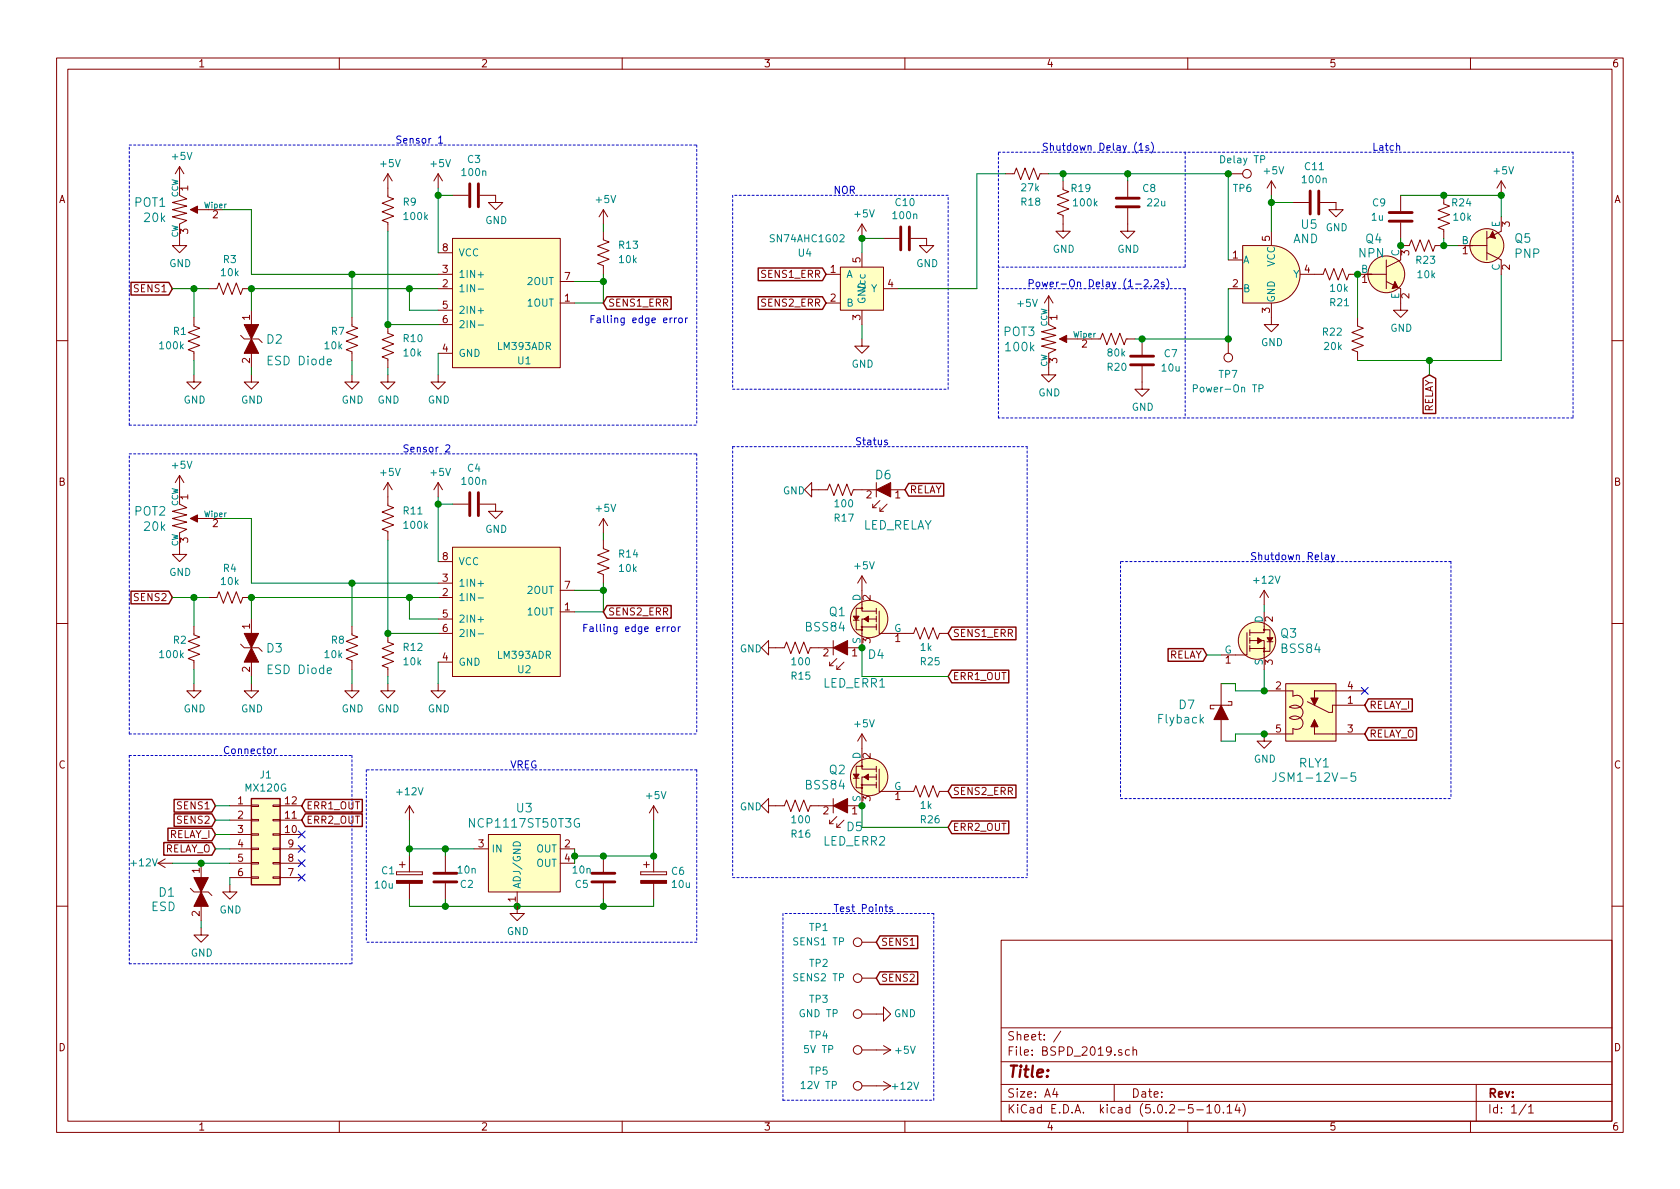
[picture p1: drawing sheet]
<svg xmlns="http://www.w3.org/2000/svg" width="297mm" height="210mm" viewBox="0 0 297 210" stroke-linecap="round" stroke-linejoin="round" font-family="sans-serif">
<defs><g id="words">
<text font-size="2.8" fill="#840000" x="178" y="190.5">Title:</text>
<g font-size="2.1" fill="#008484">
<text x="23.8" y="36.6">POT1</text>
<text x="25.6" y="39.3">20k</text>
<text x="230.1" y="40.5">U5</text>
<text x="228.6" y="43">AND</text>
<text x="240.2" y="45.5">NPN</text>
<text x="241.5" y="43">Q4</text>
<text x="267.9" y="42.9">Q5</text>
<text x="267.9" y="45.6">PNP</text>
<text x="177.5" y="59.4">POT3</text>
<text x="47.2" y="60.8">D2</text>
<text x="47.6" y="64.6">ESD Diode</text>
<text x="178" y="62.1">100k</text>
<text x="154.8" y="84.8">D6</text>
<text x="23.8" y="91.2">POT2</text>
<text x="25.6" y="93.9">20k</text>
<text x="152.5" y="93.6">LED_RELAY</text>
<text x="142.5" y="111.7">BSS84</text>
<text x="146.7" y="109">Q1</text>
<text x="226.5" y="112.8">Q3</text>
<text x="47.2" y="115.4">D3</text>
<text x="47.6" y="119.2">ESD Diode</text>
<text x="153.6" y="116.5">D4</text>
<text x="226.6" y="115.5">BSS84</text>
<text x="145.6" y="121.6">LED_ERR1</text>
<text x="208.5" y="125.4">D7</text>
<text x="204.9" y="127.9">Flyback</text>
<text x="146.7" y="136.9">Q2</text>
<text x="229.7" y="135.7">RLY1</text>
<text x="91.4" y="143.7">U3</text>
<text x="142.5" y="139.6">BSS84</text>
<text x="226.5" y="138.2">JSM1-12V-5</text>
<text x="83.5" y="146.3">NCP1117ST50T3G</text>
<text x="145.6" y="149.5">LED_ERR2</text>
<text x="149.8" y="147">D5</text>
<text x="26.7" y="161.1">ESD</text>
<text x="28.1" y="158.6">D1</text>
</g>
<g font-size="2.1" fill="#840000">
<text x="178" y="184">Sheet: /</text>
<text x="178" y="186.7">File: BSPD_2019.sch</text>
<text x="178" y="196.9">KiCad E.D.A. kicad (5.0.2-5-10.14)</text>
<text x="178" y="194.1">Size: A4</text>
<text x="200" y="194.1">Date:</text>
<text x="263" y="194.1">Rev:</text>
<text x="263" y="196.9">Id: 1/1</text>
</g>
<g font-size="1.8" fill="#840000">
<text x="35" y="11.9">1</text>
<text x="85" y="11.9">2</text>
<text x="135" y="11.9">3</text>
<text x="185" y="11.9">4</text>
<text x="235" y="11.9">5</text>
<text x="285" y="11.9">6</text>
<text x="10.4" y="35.9">A</text>
<text x="33.3" y="33.8" transform="rotate(-90 33.3 33.8)">1</text>
<text x="285.4" y="35.9">A</text>
<text x="33.3" y="41.4" transform="rotate(-90 33.3 41.4)">3</text>
<text x="37.6" y="38.6">2</text>
<text x="267" y="40.1" transform="rotate(-90 267 40.1)">3</text>
<text x="78.3" y="44.4">8</text>
<text x="152.1" y="46.5" transform="rotate(-90 152.1 46.5)">5</text>
<text x="218" y="45.7">1</text>
<text x="224.5" y="42.6" transform="rotate(-90 224.5 42.6)">5</text>
<text x="249.2" y="45.2" transform="rotate(-90 249.2 45.2)">3</text>
<text x="258.6" y="45">1</text>
<text x="267" y="47.7" transform="rotate(-90 267 47.7)">2</text>
<text x="23.9" y="51.7">SENS1</text>
<text x="78.3" y="50.8">2</text>
<text x="78.3" y="48.3">3</text>
<text x="99.8" y="53.3">1</text>
<text x="99.8" y="49.5">7</text>
<text x="134.7" y="49.1">SENS1_ERR</text>
<text x="146.8" y="48.3">1</text>
<text x="146.8" y="53.3">2</text>
<text x="157" y="50.8">4</text>
<text x="218" y="50.8">2</text>
<text x="230.7" y="48.3">4</text>
<text x="240.8" y="50">1</text>
<text x="249.2" y="52.8" transform="rotate(-90 249.2 52.8)">2</text>
<text x="44.2" y="56.6" transform="rotate(-90 44.2 56.6)">1</text>
<text x="78.3" y="54.6">5</text>
<text x="78.3" y="57.1">6</text>
<text x="107.5" y="54.2">SENS1_ERR</text>
<text x="134.7" y="54.2">SENS2_ERR</text>
<text x="152.1" y="56.6" transform="rotate(-90 152.1 56.6)">3</text>
<text x="186.9" y="56.6" transform="rotate(-90 186.9 56.6)">1</text>
<text x="224.5" y="55.3" transform="rotate(-90 224.5 55.3)">3</text>
<text x="44.2" y="64.2" transform="rotate(-90 44.2 64.2)">2</text>
<text x="78.3" y="62.2">4</text>
<text x="186.9" y="64.2" transform="rotate(-90 186.9 64.2)">3</text>
<text x="191.3" y="61.5">2</text>
<text x="253.4" y="73.1" transform="rotate(-90 253.4 73.1)">RELAY</text>
<text x="10.4" y="85.9">B</text>
<text x="33.3" y="88.4" transform="rotate(-90 33.3 88.4)">1</text>
<text x="153.2" y="88.1">2</text>
<text x="158.3" y="88.1">1</text>
<text x="160.8" y="87.2">RELAY</text>
<text x="285.4" y="85.9">B</text>
<text x="33.3" y="96" transform="rotate(-90 33.3 96)">3</text>
<text x="37.6" y="93.2">2</text>
<text x="78.3" y="99.1">8</text>
<text x="23.9" y="106.3">SENS2</text>
<text x="78.3" y="105.4">2</text>
<text x="78.3" y="102.9">3</text>
<text x="99.8" y="107.9">1</text>
<text x="99.8" y="104.1">7</text>
<text x="153.9" y="106.1" transform="rotate(-90 153.9 106.1)">2</text>
<text x="44.2" y="111.2" transform="rotate(-90 44.2 111.2)">1</text>
<text x="78.3" y="109.2">5</text>
<text x="78.3" y="111.8">6</text>
<text x="107.5" y="108.8">SENS2_ERR</text>
<text x="153.9" y="113.8" transform="rotate(-90 153.9 113.8)">3</text>
<text x="158.3" y="113.5">1</text>
<text x="168.4" y="112.6">SENS1_ERR</text>
<text x="225" y="110" transform="rotate(-90 225 110)">2</text>
<text x="44.2" y="118.8" transform="rotate(-90 44.2 118.8)">2</text>
<text x="78.3" y="116.8">4</text>
<text x="145.6" y="116.1">2</text>
<text x="150.6" y="116.1">1</text>
<text x="206.6" y="116.5">RELAY</text>
<text x="216.7" y="117.3">1</text>
<text x="225" y="117.6" transform="rotate(-90 225 117.6)">3</text>
<text x="168.4" y="120.3">ERR1_OUT</text>
<text x="225.6" y="121.9">2</text>
<text x="238.3" y="124.5">1</text>
<text x="238.3" y="121.9">4</text>
<text x="242.1" y="125.3">RELAY_I</text>
<text x="225.6" y="129.5">5</text>
<text x="238.3" y="129.5">3</text>
<text x="242.1" y="130.4">RELAY_O</text>
<text x="10.4" y="135.9">C</text>
<text x="153.9" y="134.1" transform="rotate(-90 153.9 134.1)">2</text>
<text x="285.4" y="135.9">C</text>
<text x="31.5" y="143.1">SENS1</text>
<text x="42.1" y="142.2">1</text>
<text x="50.5" y="142.2">12</text>
<text x="54.1" y="143.1">ERR1_OUT</text>
<text x="153.9" y="141.7" transform="rotate(-90 153.9 141.7)">3</text>
<text x="158.3" y="141.5">1</text>
<text x="168.4" y="140.6">SENS2_ERR</text>
<text x="29.8" y="148.2">RELAY_I</text>
<text x="31.5" y="145.7">SENS2</text>
<text x="42.1" y="144.8">2</text>
<text x="42.1" y="147.3">3</text>
<text x="42.1" y="149.9">4</text>
<text x="50.5" y="147.3">10</text>
<text x="50.5" y="144.8">11</text>
<text x="51" y="149.9">9</text>
<text x="54.1" y="145.7">ERR2_OUT</text>
<text x="84.6" y="149.9">3</text>
<text x="99.8" y="149.9">2</text>
<text x="145.6" y="144">2</text>
<text x="150.6" y="144">1</text>
<text x="168.4" y="146.9">ERR2_OUT</text>
<text x="29" y="150.7">RELAY_O</text>
<text x="35.3" y="154.4" transform="rotate(-90 35.3 154.4)">1</text>
<text x="42.1" y="152.4">5</text>
<text x="42.1" y="154.9">6</text>
<text x="51" y="154.9">7</text>
<text x="51" y="152.4">8</text>
<text x="99.8" y="152.4">4</text>
<text x="91.2" y="159.5" transform="rotate(-90 91.2 159.5)">1</text>
<text x="35.3" y="162" transform="rotate(-90 35.3 162)">2</text>
<text x="155.7" y="167.3">SENS1</text>
<text x="155.7" y="173.6">SENS2</text>
<text x="10.4" y="185.9">D</text>
<text x="285.4" y="185.9">D</text>
<text x="35" y="199.9">1</text>
<text x="85" y="199.9">2</text>
<text x="135" y="199.9">3</text>
<text x="185" y="199.9">4</text>
<text x="235" y="199.9">5</text>
<text x="285" y="199.9">6</text>
</g>
<g font-size="1.8" fill="#008484">
<text x="30.5" y="28.3">+5V</text>
<text x="67.4" y="29.6">+5V</text>
<text x="76.3" y="29.6">+5V</text>
<text x="82.7" y="28.8">C3</text>
<text x="216" y="28.9">Delay TP</text>
<text x="81.8" y="31.1">100n</text>
<text x="105.5" y="35.9">+5V</text>
<text x="180.7" y="33.8">27k</text>
<text x="189.5" y="34">R19</text>
<text x="202.1" y="34">C8</text>
<text x="218.1" y="34">TP6</text>
<text x="223.6" y="30.8">+5V</text>
<text x="230.4" y="32.4">100n</text>
<text x="230.8" y="30.1">C11</text>
<text x="264.2" y="30.8">+5V</text>
<text x="71.3" y="36.4">R9</text>
<text x="71.6" y="38.9">100k</text>
<text x="85.8" y="39.6">GND</text>
<text x="151.2" y="38.4">+5V</text>
<text x="158" y="38.8">100n</text>
<text x="158.4" y="36.4">C10</text>
<text x="180.6" y="36.4">R18</text>
<text x="189.9" y="36.5">100k</text>
<text x="202.9" y="36.5">22u</text>
<text x="234.4" y="40.9">GND</text>
<text x="242.5" y="39">1u</text>
<text x="242.7" y="36.5">C9</text>
<text x="256.8" y="36.5">R24</text>
<text x="257.1" y="39">10k</text>
<text x="265.2" y="40.2" transform="rotate(-90 265.2 40.2)">E</text>
<text x="29.9" y="47.2">GND</text>
<text x="39.5" y="46.5">R3</text>
<text x="81" y="45.3">VCC</text>
<text x="109.5" y="44">R13</text>
<text x="109.6" y="46.5">10k</text>
<text x="136.4" y="42.8">SN74AHC1G02</text>
<text x="141.2" y="45.4">U4</text>
<text x="162" y="47.2">GND</text>
<text x="186.1" y="44.7">GND</text>
<text x="197.6" y="44.7">GND</text>
<text x="219.7" y="46.6">A</text>
<text x="225.4" y="47.2" transform="rotate(-90 225.4 47.2)">VCC</text>
<text x="247.4" y="45.3" transform="rotate(-90 247.4 45.3)">C</text>
<text x="250.4" y="46.7">R23</text>
<text x="258.4" y="43.2">B</text>
<text x="265.2" y="47.9" transform="rotate(-90 265.2 47.9)">C</text>
<text x="39.2" y="48.8">10k</text>
<text x="81" y="51.7">1IN-</text>
<text x="81" y="49.1">1IN+</text>
<text x="93.3" y="50.4">2OUT</text>
<text x="149.6" y="49.1">A</text>
<text x="153" y="53.8" transform="rotate(-90 153 53.8)">GND</text>
<text x="153" y="51.4" transform="rotate(-90 153 51.4)">Vcc</text>
<text x="154" y="51.7">Y</text>
<text x="219.7" y="51.7">B</text>
<text x="225.4" y="53.6" transform="rotate(-90 225.4 53.6)">GND</text>
<text x="228.7" y="49.1">Y</text>
<text x="235.3" y="51.6">10k</text>
<text x="240.7" y="48.3">B</text>
<text x="247.4" y="52.9" transform="rotate(-90 247.4 52.9)">E</text>
<text x="250.7" y="49.2">10k</text>
<text x="30.7" y="59.2">R1</text>
<text x="58.6" y="59.2">R7</text>
<text x="81" y="55.5">2IN+</text>
<text x="81" y="58">2IN-</text>
<text x="93.3" y="54.2">1OUT</text>
<text x="149.6" y="54.2">B</text>
<text x="180" y="54.3">+5V</text>
<text x="233.9" y="59.4">R22</text>
<text x="235.2" y="54.1">R21</text>
<text x="245.8" y="58.7">GND</text>
<text x="28.4" y="61.8">100k</text>
<text x="57.5" y="61.8">10k</text>
<text x="71.4" y="60.5">R10</text>
<text x="71.5" y="63">10k</text>
<text x="81" y="63.1">GND</text>
<text x="88" y="61.9">LM393ADR</text>
<text x="91.6" y="64.4">U1</text>
<text x="150.6" y="65">GND</text>
<text x="195.9" y="65.6">R20</text>
<text x="195.9" y="63">80k</text>
<text x="205.5" y="65.7">10u</text>
<text x="205.9" y="63.2">C7</text>
<text x="223" y="61.2">GND</text>
<text x="234.2" y="61.9">20k</text>
<text x="32.5" y="71.4">GND</text>
<text x="42.6" y="71.4">GND</text>
<text x="60.4" y="71.4">GND</text>
<text x="66.8" y="71.4">GND</text>
<text x="75.6" y="71.4">GND</text>
<text x="183.6" y="70.1">GND</text>
<text x="211.6" y="69.4">Power-On TP</text>
<text x="215.5" y="66.8">TP7</text>
<text x="200.1" y="72.6">GND</text>
<text x="30.5" y="82.9">+5V</text>
<text x="82.7" y="83.4">C4</text>
<text x="67.4" y="84.2">+5V</text>
<text x="76.3" y="84.2">+5V</text>
<text x="81.8" y="85.7">100n</text>
<text x="138.4" y="87.4">GND</text>
<text x="147.7" y="89.7">100</text>
<text x="71.4" y="91">R11</text>
<text x="71.6" y="93.5">100k</text>
<text x="85.8" y="94.2">GND</text>
<text x="105.5" y="90.5">+5V</text>
<text x="147.6" y="92.2">R17</text>
<text x="29.9" y="101.8">GND</text>
<text x="39.5" y="101.1">R4</text>
<text x="81" y="99.9">VCC</text>
<text x="109.5" y="98.6">R14</text>
<text x="109.6" y="101.1">10k</text>
<text x="151.2" y="100.7">+5V</text>
<text x="39.2" y="103.4">10k</text>
<text x="81" y="106.3">1IN-</text>
<text x="81" y="103.8">1IN+</text>
<text x="93.3" y="105">2OUT</text>
<text x="152.1" y="106.3" transform="rotate(-90 152.1 106.3)">D</text>
<text x="221.8" y="103.2">+12V</text>
<text x="30.7" y="113.8">R2</text>
<text x="58.6" y="113.8">R8</text>
<text x="81" y="110.1">2IN+</text>
<text x="81" y="112.6">2IN-</text>
<text x="93.3" y="108.8">1OUT</text>
<text x="152.1" y="113.9" transform="rotate(-90 152.1 113.9)">S</text>
<text x="158.1" y="111.8">G</text>
<text x="223.3" y="110.1" transform="rotate(-90 223.3 110.1)">D</text>
<text x="28.4" y="116.4">100k</text>
<text x="57.5" y="116.4">10k</text>
<text x="71.4" y="115.1">R12</text>
<text x="71.5" y="117.6">10k</text>
<text x="81" y="117.7">GND</text>
<text x="88" y="116.5">LM393ADR</text>
<text x="91.6" y="119">U2</text>
<text x="130.8" y="115.4">GND</text>
<text x="140.1" y="117.6">100</text>
<text x="162.8" y="115.1">1k</text>
<text x="162.8" y="117.6">R25</text>
<text x="216.5" y="115.6">G</text>
<text x="223.3" y="117.7" transform="rotate(-90 223.3 117.7)">S</text>
<text x="32.5" y="126">GND</text>
<text x="42.6" y="126">GND</text>
<text x="60.4" y="126">GND</text>
<text x="66.8" y="126">GND</text>
<text x="75.6" y="126">GND</text>
<text x="140" y="120.2">R15</text>
<text x="151.2" y="128.6">+5V</text>
<text x="46" y="137.7">J1</text>
<text x="152.1" y="134.2" transform="rotate(-90 152.1 134.2)">D</text>
<text x="221.7" y="134.9">GND</text>
<text x="43.5" y="140">MX120G</text>
<text x="70.3" y="140.6">+12V</text>
<text x="114.4" y="141.3">+5V</text>
<text x="130.8" y="143.3">GND</text>
<text x="152.1" y="141.8" transform="rotate(-90 152.1 141.8)">S</text>
<text x="158.1" y="139.7">G</text>
<text x="162.8" y="143">1k</text>
<text x="140" y="148.1">R16</text>
<text x="140.1" y="145.6">100</text>
<text x="162.8" y="145.6">R26</text>
<text x="23.3" y="153.2">+12V</text>
<text x="67.5" y="154.6">C1</text>
<text x="81" y="154.5">10n</text>
<text x="86.9" y="150.7">IN</text>
<text x="94.8" y="150.7">OUT</text>
<text x="94.8" y="153.3">OUT</text>
<text x="101.3" y="154.5">10n</text>
<text x="118.8" y="154.7">C6</text>
<text x="38.8" y="161.5">GND</text>
<text x="66.4" y="157.1">10u</text>
<text x="81.4" y="157">C2</text>
<text x="92.1" y="157.2" transform="rotate(-90 92.1 157.2)">ADJ/GND</text>
<text x="101.8" y="157">C5</text>
<text x="118.9" y="157">10u</text>
<text x="89.6" y="165.3">GND</text>
<text x="140.5" y="167.2">SENS1 TP</text>
<text x="143.2" y="164.6">TP1</text>
<text x="33.7" y="169.2">GND</text>
<text x="140.5" y="173.5">SENS2 TP</text>
<text x="143.2" y="171">TP2</text>
<text x="141.4" y="179.9">GND TP</text>
<text x="143.2" y="177.3">TP3</text>
<text x="158.1" y="179.9">GND</text>
<text x="143.2" y="183.7">TP4</text>
<text x="142.3" y="186.2">5V TP</text>
<text x="143.2" y="190">TP5</text>
<text x="158.4" y="186.4">+5V</text>
<text x="141.8" y="192.6">12V TP</text>
<text x="157.9" y="192.7">+12V</text>
</g>
<g font-size="1.8" fill="#0000c2">
<text x="69.8" y="25.4">Sensor 1</text>
<text x="184.1" y="26.7">Shutdown Delay (1s)</text>
<text x="242.6" y="26.7">Latch</text>
<text x="147.3" y="34.3">NOR</text>
<text x="181.6" y="50.8">Power-On Delay (1-2.2s)</text>
<text x="104.1" y="57.1">Falling edge error</text>
<text x="71.1" y="80">Sensor 2</text>
<text x="151.1" y="78.7">Status</text>
<text x="221" y="99.1">Shutdown Relay</text>
<text x="102.9" y="111.8">Falling edge error</text>
<text x="39.4" y="133.3">Connector</text>
<text x="90.2" y="135.9">VREG</text>
<text x="147.3" y="161.3">Test Points</text>
</g>
<g font-size="1.4" fill="#008484">
<text x="31.5" y="34.9" transform="rotate(-90 31.5 34.9)">CCW</text>
<text x="36.1" y="36.8">Wiper</text>
<text x="31.5" y="42.1" transform="rotate(-90 31.5 42.1)">CW</text>
<text x="185.2" y="57.8" transform="rotate(-90 185.2 57.8)">CCW</text>
<text x="189.8" y="59.7">Wiper</text>
<text x="185.2" y="64.9" transform="rotate(-90 185.2 64.9)">CW</text>
<text x="31.5" y="89.6" transform="rotate(-90 31.5 89.6)">CCW</text>
<text x="36.1" y="91.4">Wiper</text>
<text x="31.5" y="96.7" transform="rotate(-90 31.5 96.7)">CW</text>
</g>
</g></defs>
<g fill="none" stroke="#840000" stroke-width=".18">
<path d="M10 10.3h277v189.9h-277zM12 12.2h273v186.1h-273zM60 10.3v1.9M110 10.3v1.9M160 10.3v1.9M210 10.3v1.9M260 10.3v1.9M31.7 29.5v5l1.3 .7-2.5 .6 2.5 .6-2.5 .7 2.5 .6-2.5 .6 2.5 .7-1.3 .6v3.8h1.3l-1.3 1.3-1.2-1.3h1.2M31.7 29.5l-.7 1.2M31.7 29.5l.8 1.2M34.9 37.1h4.5M68.6 30.7v4.1l1 .4-2 .7 2 .8-2 .8 2 .7-2 .8 1 .4v1.5"/>
<path d="M68.6 30.7l-.8 1.3M68.6 30.7l.7 1.3M77.5 30.7l-.8 1.3M77.5 30.7v2.6M77.5 30.7l.7 1.3M80 34.5h2.8M84.8 34.5h2.8v1.3h1.3l-1.3 1.3-1.2-1.3h1.2M106.7 37.1v2.5M106.7 37.1l-.8 1.2M106.7 37.1l.7 1.2M152.4 39.6v2.6M152.4 39.6l-.8 1.3"/>
<path d="M152.4 39.6l.8 1.3M177.8 30.7h1.5l.4-1 .8 2 .7-2 .8 2 .8-2 .7 2 .4-1h1.5M188 32v1.5l1 .4-2.1 .8 2.1 .7-2.1 .8 2.1 .8-2.1 .7 1.1 .4v2.8h1.2l-1.2 1.3-1.3-1.3h1.3M199.4 36.8v4.1h1.3l-1.3 1.3-1.3-1.3h1.3M199.4 32v2.8M217.2 30.7h2.5M224.8 32v2.5M224.8 32l-.8 1.3M224.8 32l.8 1.3M228.6 35.8h2.8M233.4 35.8h2.8v1.3h1.3l-1.3 1.2-1.3-1.2h1.3M247.6 34.5v2.8"/>
<path d="M247.6 39.4v2.8M255.3 34.5v1.6l1 .3-2 .8 2 .8-2 .7 2 .8-2 .8 1 .3v1.6M265.4 32l-.7 1.3M265.4 32v2.5M265.4 38.3v2.6l-2.5 1.3M265.4 32l.8 1.3M34.3 56.1v1.6l1 .3-2 .8 2 .8-2 .7 2 .8-2 .7 1 .4v1.5M36.8 51h1.6l.3-1 .8 2.1 .8-2.1 .7 2.1 .8-2.1 .7 2.1 .4-1.1h1.5M42.5 59.3l.7 .6h2.5l.7 .7M44.4 54.9v2.5M62.2 56.1v1.6l1 .3-2 .8 2 .8-2 .7 2 .8-2 .7 1 .4v1.5M68.6 57.4v1.5l1 .4-2 .8 2 .7-2 .8 2 .8-2 .7 1 .4v1.5"/>
<path d="M77.5 51h2.5M77.5 48.5h2.5M77.5 54.9h2.5M77.5 57.4h2.5M77.5 44.7h2.5M80 42.2h19.1v22.8h-19.1zM99.1 53.6h2.5M99.1 49.8h2.5M106.7 40.9v1.5l1 .4-2 .8 2 .7-2 .8 2 .7-2 .8 1 .4v1.5M146 53.6h2.6M146 48.5h2.6M148.6 47.2h7.6v7.7h-7.6z"/>
<path d="M152.4 59.9v1.3h1.3l-1.3 1.3-1.3-1.3h1.3M152.4 44.7v2.5M152.4 54.9v2.5M156.2 51h2.5M156.2 42.2h2.8M161 42.2h2.8v1.2h1.3l-1.3 1.3-1.2-1.3h1.2M185.4 52.3v5.1l1.3 .6-2.6 .7 2.6 .6-2.6 .6 2.6 .7-2.6 .6 2.6 .6-1.3 .7v3.8h1.3l-1.3 1.3-1.3-1.3h1.3M185.4 52.3l-.7 1.3M185.4 52.3l.8 1.3M188.6 59.9h6l.3-1 .8 2.1 .8-2.1 .7 2.1 .8-2.1 .8 2.1 .3-1.1h1.6M201.9 59.9v2.8M217.2 51h2.5"/>
<path d="M217.2 46h2.5M217.2 59.9v2.6M224.8 43.4a5.1 5.1 0 0 1 5.1 5.1 5.1 5.1 0 0 1-5.1 5.1M224.8 43.4h-5.1v10.2h5.1M224.8 53.6v3.8h1.3l-1.3 1.3-1.3-1.3h1.3M224.8 40.9v2.5M229.9 48.5h4l.4-1 .8 2 .7-2 .8 2 .8-2 .7 2 .4-1h6.6M240 56.1v1.6l1 .3-2 .8 2 .8-2 .7 2 .8-2 .7 1 .4v1.5M245.1 49.8l2.5 1.2v3.9h1.3l-1.3 1.2-1.2-1.2h1.2M245.1 46v5M255.3 43.4h-1.6l-.3 1-.8-2-.8 2-.7-2-.8 2-.7-2-.4 1h-1.6v2.6l-2.5 1.2M257.8 43.4h5.1"/>
<path d="M262.9 44.7l2.5 1.3v2.5M262.9 40.9v5.1M10 60.2h2M34.3 66.3v1.3h1.3l-1.3 1.2-1.3-1.2h1.3M44.4 66.3v1.3h1.3l-1.3 1.2-1.2-1.2h1.2M44.4 62.5v2.5M62.2 66.3v1.3h1.3l-1.3 1.2-1.2-1.2h1.2M68.6 66.3v1.3h1.2l-1.2 1.2-1.3-1.2h1.3M77.5 66.3v1.3h1.2l-1.2 1.2-1.3-1.2h1.3M77.5 62.5h2.5M201.9 64.8v4h1.3l-1.3 1.3-1.2-1.3h1.2M285 60.2h2"/>
<path d="M31.7 84.1v5l1.3 .7-2.5 .6 2.5 .7-2.5 .6 2.5 .6-2.5 .7 2.5 .6-1.3 .6v3.8h1.3l-1.3 1.3-1.2-1.3h1.2M31.7 84.1l-.7 1.2M31.7 84.1l.8 1.2M34.9 91.7h4.5M68.6 85.3v4.1l1 .4-2 .7 2 .8-2 .8 2 .7-2 .8 1 .4v1.5M68.6 85.3l-.8 1.3M68.6 85.3l.7 1.3M77.5 85.3v2.6M77.5 99.3h2.5M77.5 85.3l-.8 1.3M77.5 85.3l.7 1.3M80 96.8h19.1v22.8h-19.1z"/>
<path d="M80 89.1h2.8M84.8 89.1h2.8v1.3h1.3l-1.3 1.3-1.2-1.3h1.2M106.7 95.5v1.5l1 .4-2 .8 2 .7-2 .8 2 .8-2 .7 1 .4v1.5M106.7 91.7v2.5M106.7 91.7l-.8 1.3M106.7 91.7l.7 1.3M143.5 86.6v-1.3l-1.3 1.3 1.3 1.3v-1.3h2.8l.4-1 .7 2 .8-2 .8 2 .7-2 .8 2 .4-1h4M154.3 89.1v.7h.6M154.9 85.3v2.6M155.6 89.8v.6h.6M155.6 88.5l-1.3 1.3M156.8 89.1l-1.2 1.3"/>
<path d="M157.5 86.6h2.5M10 110.3h2M34.3 110.7v1.6l1 .3-2 .8 2 .8-2 .7 2 .8-2 .8 1 .3v1.6M36.8 105.7h1.6l.3-1.1 .8 2.1 .8-2.1 .7 2.1 .8-2.1 .7 2.1 .4-1h1.5M42.5 113.9l.7 .6h2.5l.7 .7M44.4 109.5v2.5M44.4 117.1v2.5M62.2 110.7v1.6l1 .3-2 .8 2 .8-2 .7 2 .8-2 .8 1 .3v1.6M68.6 112v1.5l1 .4-2 .8 2 .7-2 .8 2 .8-2 .7 1 .4v1.5M77.5 105.7h2.5M77.5 103.1h2.5M77.5 117.1h2.5"/>
<path d="M77.5 109.5h2.5M77.5 112h2.5M99.1 108.2h2.5M99.1 104.4h2.5M135.9 114.5v-1.2l-1.3 1.2 1.3 1.3v-1.3h2.8l.4-1 .7 2.1 .8-2.1 .8 2.1 .7-2.1 .8 2.1 .4-1.1h4M146.7 117.1v.6h.6M147.3 113.3v2.5M148 117.7v.7h.6M148 116.5l-1.3 1.2M149.2 117.1l-1.2 1.3M150.9 109.7h1M152.4 101.8v6.3h2.5"/>
<path d="M152.4 101.8l-.8 1.3M152.4 101.8l.8 1.3M152.4 110.9h2.5M152.5 107.6h-1.1v3.8h1.1M154.9 109.5h-2.5v5h-2.5M154.9 107.6v1M154.9 109v1M154.9 110.4v1M155.4 108.1v3.9h6.1l.4-1 .8 2 .7-2 .8 2 .8-2 .7 2 .4-1h1.5M220.5 111.9v3.9h-4.6M221 113.3h2.5v5.1M221 114.7h2.5"/>
<path d="M221 111.4v1M221 112.8v1M221 114.2v1M223.4 111.4h1.1v3.8h-1.1M223.5 108.2v3.7h-2.5M223.5 104.4l-.7 1.3M223.5 104.4v2.5M223.5 104.4l.8 1.3M224 113.5h1M285 110.3h2M34.3 120.9v1.3h1.3l-1.3 1.2-1.3-1.2h1.3M44.4 120.9v1.3h1.3l-1.3 1.2-1.2-1.2h1.2"/>
<path d="M62.2 120.9v1.3h1.3l-1.3 1.2-1.2-1.2h1.2M68.6 120.9v1.3h1.2l-1.2 1.2-1.3-1.2h1.3M77.5 120.9v1.3h1.2l-1.2 1.2-1.3-1.2h1.3M150.9 137.6h1M152.4 129.8v6.2h2.5M152.4 129.8l-.8 1.3M152.4 129.8l.8 1.3M152.4 138.8h2.5M152.5 135.5h-1.1v3.8h1.1M154.9 137.4h-2.5v5.1h-2.5M154.9 135.5v1M154.9 136.9v1"/>
<path d="M154.9 138.3v1M155.4 136v3.9h6.1l.4-1 .8 2.1 .7-2.1 .8 2.1 .8-2.1 .7 2.1 .4-1.1h1.5M215.9 120.9v3.8M215.9 127.2v3.9M217.2 124.1h.6v.6h-3.8v.6h.6M223.5 122.2h5.1v.9a1.14 1.14 0 0 1 1.6 .3 1.14 1.14 0 0 1-.3 1.6M227.3 120.9h8.9v10.2h-8.9zM228 125l.3 .1a1.94 1.94 0 0 0 1.6-.1M229.8 126.9l-.8 .3-.7-.1-.3-.2M229.9 126.9l-.4-.2-.7-.1-.8 .3M229.9 125l-.4-.2-.7-.1-.8 .3M229.9 126.9a1.14 1.14 0 0 1 .3 1.6 1.14 1.14 0 0 1-1.6 .3v1h-5.1v1.3h1.3l-1.3 1.2-1.3-1.2h1.3"/>
<path d="M229.9 125a1.14 1.14 0 0 1 0 1.9M231.1 124.1l3.8 1.9h.7v-1.3h5.7M232.4 129.8h8.9M232.4 122.2h8.9M27.9 152.6h2.6M27.9 152.6l1.3 .8M29.2 151.9l-1.3 .7M33.7 157.1l.6 .6h2.5l.7 .7M35.6 152.6v2.6M40.6 156.5v1.2h1.3l-1.3 1.3-1.2-1.3h1.2M40.6 142.5h3.8M40.6 147.6h3.8"/>
<path d="M40.6 145h3.8M40.6 150.1h3.8M40.6 152.6h3.8M40.6 155.2h3.8M44.4 155.1h1.3v.2h-1.3zM44.4 152.5h1.3v.3h-1.3zM44.4 150h1.3v.2h-1.3zM44.4 147.4h1.3v.3h-1.3zM44.4 144.9h1.3v.3h-1.3zM44.4 142.4h1.3v.2h-1.3zM48.3 155.1h1.2v.2h-1.2zM48.3 152.5h1.2v.3h-1.2z"/>
<path d="M48.3 150h1.2v.2h-1.2zM48.3 147.4h1.2v.3h-1.2zM48.3 144.9h1.2v.3h-1.2zM48.3 142.4h1.2v.2h-1.2zM49.5 142.5h3.8M49.5 147.6h3.8M49.5 145h3.8M49.5 150.1h3.8M49.5 152.6h3.8M49.5 155.2h3.8M70.1 154.2v.5zM70.1 154.7h4.6z"/>
<path d="M70.1 154.2h4.6zM70.6 152.9h1M71.1 152.4v1M72.4 142.5v2.5M72.4 151.4v2.8M72.4 156.2v2.8M72.4 142.5l-.8 1.3M72.4 142.5l.8 1.3M74.7 154.2v.5zM78.7 151.4v2.8M78.7 156.2v2.8M83.8 150.1h2.6"/>
<path d="M86.4 147.6h12.7v10.1h-12.7zM91.4 157.7v3.8h1.3l-1.3 1.3-1.2-1.3h1.2M99.1 150.1h2.5M99.1 152.6h2.5M106.7 151.4v2.8M106.7 156.2v2.8M113.3 154.2v.5zM113.3 154.7h4.6zM113.3 154.2h4.6zM113.8 152.9h1M114.3 152.4v1M115.6 142.5v2.5"/>
<path d="M115.6 151.4v2.8M115.6 156.2v2.8M115.6 142.5l-.8 1.3M115.6 142.5l.7 1.3M117.9 154.2v.5zM135.9 142.5v-1.3l-1.3 1.3 1.3 1.3v-1.3h2.8l.4-1 .7 2 .8-2 .8 2 .7-2 .8 2 .4-1h4M146.7 145v.7h.6M147.3 141.2v2.6M148 145.7v.6h.6M148 144.4l-1.3 1.3M149.2 145l-1.2 1.3M10 160.2h2"/>
<path d="M35.6 164.1v1.2h1.2l-1.2 1.3-1.3-1.3h1.3M35.6 160.3v2.5M152.4 179.3h3.8v-1.3l1.3 1.3-1.3 1.3v-1.3M152.4 166.6h2.5M152.4 173h2.5M177 166.3h108v32h-108zM285 160.2h2M60 198.3v1.9M110 198.3v1.9M152.4 185.7h5.1M152.4 192h5.1M156.2 184.9l1.3 .8"/>
<path d="M156.2 191.3l1.3 .7M157.5 185.7l-1.3 .7M157.5 192l-1.3 .8M160 198.3v1.9M177 194.8h108M177 191.8h108M177 187.8h108M177 181.8h108M186.5 192.5l-.4 1h1M186.8 193v1M187.6 182.3l-1.3 2M197 191.8v3"/>
<path d="M199.7 185.7l-.4-.1-.3 .3 .1 .6h.6M200.3 185.7l.3-.1 .3 .1 .1 .9M200.3 185.1v1.5M210 198.3v1.9M211.6 196.3h1.2M213.4 195.8l.4-.5v1.5M213.4 196.8h.8M215 195.4l.3-.1a.94 .94 0 0 1 0 1.5 .8 .8 0 0 1-.6-.6 .8 .8 0 0 1 .3-.8zM216.3 196.7v.1M217 195.8l.4-.5v1.5M217 196.8h.8M218.7 195.2l-.3 1.1h.9"/>
<path d="M219.1 195.8v1M219.7 195.1a1.71 1.71 0 0 1 0 2.3M260 198.3v1.9M261 191.8v6.5M269.8 195.2l-1.2 2M270.3 195.8l.4-.5v1.5M270.3 196.8h.8"/>
<circle cx="220.5" cy="30.7" r=".76"/>
<circle cx="245.1" cy="48.5" r="3.3"/>
<circle cx="262.9" cy="43.4" r="3"/>
<circle cx="217.2" cy="63.2" r=".76"/>
<circle cx="152.4" cy="111.4" r=".13"/>
<circle cx="152.4" cy="110.9" r=".13"/>
<circle cx="152.4" cy="107.6" r=".13"/>
<circle cx="153.7" cy="109.5" r="3.3"/>
<circle cx="222.2" cy="113.3" r="3.3"/>
<circle cx="223.5" cy="115.2" r=".13"/>
<circle cx="223.5" cy="114.7" r=".13"/>
<circle cx="223.5" cy="111.4" r=".13"/>
<circle cx="152.4" cy="139.3" r=".13"/>
<circle cx="152.4" cy="138.8" r=".13"/>
<circle cx="152.4" cy="135.5" r=".13"/>
<circle cx="153.7" cy="137.4" r="3.3"/>
<circle cx="151.6" cy="166.6" r=".76"/>
<circle cx="151.6" cy="173" r=".76"/>
<circle cx="151.6" cy="179.3" r=".76"/>
<circle cx="151.6" cy="185.7" r=".76"/>
<circle cx="151.6" cy="192" r=".76"/>
</g>
<g fill="#ffffc2" stroke="#ffffc2" stroke-width=".18">
<path d="M80 42.2h19.1v22.8h-19.1z"/>
<path d="M148.6 47.2h7.6v7.7h-7.6z"/>
<path d="M227.3 120.9h8.9v10.2h-8.9z"/>
<path d="M44.4 141.2h5.1v15.3h-5.1z"/>
<path d="M86.4 147.6h12.7v10.1h-12.7z"/>
<path d="M80 96.8h19.1v22.8h-19.1z"/>
<path d="M224.8 43.4a5.1 5.1 0 0 1 5.1 5.1 5.1 5.1 0 0 1-5.1 5.1z"/>
<path d="M219.7 43.4h5.1v10.2h-5.1z"/>
<circle cx="222.2" cy="113.3" r="3.3"/>
<circle cx="153.7" cy="109.5" r="3.3"/>
<circle cx="153.7" cy="137.4" r="3.3"/>
<circle cx="245.1" cy="48.5" r="3.3"/>
<circle cx="262.9" cy="43.4" r="3"/>
</g>
<g fill="none" stroke="#008484" stroke-width=".18">
<path d="M84.5 51.1h1M84.5 48.6h1M84.5 54.9h1M84.5 57.5h1M211 68.7h.6l.1-.5-.2-.2h-.5v1.3M222.6 68.7h.6l.1-.2v-.3l-.2-.2h-.5v1.3M84.5 105.7h1M84.5 103.2h1M84.5 109.5h1M84.5 112.1h1M225.6 136.6v1.1a.51 .51 0 0 1-.6 .5M239.6 136.6h-.7v.8l.2-.2 .5 .1 .1 .2-.1 .5-.2 .2h-.3l-.2-.2"/>
<path d="M90.9 149a.67 .67 0 0 1 .8-.1 .67 .67 0 0 1 .3 .7h-1.3z"/>
</g>
<g fill="none" stroke="#840000" stroke-width=".25">
<path d="M23.2 49.9h6.6l.7 1.1-.7 1.2h-6.6zM107.3 52.5h11.4v2.2h-11.4l-.6-1.1zM134.1 47.4h11.3l.6 1.1-.6 1.1h-11.3zM134.1 52.5h11.3l.6 1.1-.6 1.1h-11.3zM251.6 66.9l1.1-.6 1.1 .6v6.2h-2.2zM160.7 85.5h6.2v2.2h-6.2l-.7-1.1zM23.2 104.5h6.6l.7 1.2-.7 1.1h-6.6zM107.3 107.1h11.4v2.2h-11.4l-.6-1.1zM168.3 110.9h11.3v2.2h-11.3l-.7-1.1zM168.3 118.5h10.1v2.2h-10.1l-.7-1.1zM206.5 114.7h6.2l.7 1.1-.7 1.1h-6.2zM168.3 138.8h11.3v2.3h-11.3l-.7-1.2z"/>
<path d="M241.9 123.6h7.8v2.2h-7.8l-.6-1.1zM241.9 128.7h8.5v2.2h-8.5l-.6-1.1zM29 149h8.5l.6 1.1-.6 1.1h-8.5zM29.7 146.5h7.8l.6 1.1-.6 1.1h-7.8zM30.8 143.9h6.7l.6 1.1-.6 1.1h-6.7zM30.8 141.4h6.7l.6 1.1-.6 1.1h-6.7zM44.4 141.2h5.1v15.3h-5.1zM54 141.4h10.1v2.2h-10.1l-.7-1.1zM54 143.9h10.1v2.2h-10.1l-.7-1.1zM168.3 145.2h10.1v2.2h-10.1l-.7-1.1zM155.6 165.5h6.7v2.2h-6.7l-.7-1.1zM155.6 171.9h6.7v2.2h-6.7l-.7-1.1z"/>
</g>
<g fill="none" stroke="#008400" stroke-width=".18">
<path d="M39.4 37.1h5v11.4h33.1M77.5 33.3v11.4M77.5 34.5h2.5M106.7 39.6v1.3M177.8 30.7h-5.1v20.3h-14M185.4 30.7h31.8v15.3M188 30.7v1.3M199.4 30.7v1.3M224.8 35.8h3.8M224.8 34.5v6.4M247.6 34.5h17.8v3.8M30.5 51h6.3"/>
<path d="M34.3 51v5.1M62.2 48.5v7.6M68.6 40.9v16.5h8.9M72.4 51v3.9h5.1M77.5 51h-33.1v3.9M101.6 49.8h5.1M106.7 48.5v5.1h-5.1M152.4 57.4v2.5M156.2 42.2h-3.8v2.5M217.2 51v8.9h-16.5M240 48.5v7.6M247.6 42.2v1.2"/>
<path d="M255.3 42.2v1.2h2.5M265.4 48.5v15.2h-25.4M34.3 63.7v2.6M44.4 65v1.3M62.2 63.7v2.6M68.6 65v1.3M77.5 62.5v3.8M252.7 63.7v2.6M39.4 91.7h5v11.4h33.1M68.6 95.5v16.5h8.9M77.5 87.9v11.4M77.5 89.1h2.5"/>
<path d="M106.7 94.2v1.3M30.5 105.7h6.3M34.3 105.7v5M34.3 118.4v2.5M44.4 119.6v1.3M62.2 103.1v7.6M62.2 118.4v2.5M68.6 119.6v1.3M72.4 105.7v3.8h5.1M77.5 105.7h-33.1v3.8M77.5 117.1v3.8M101.6 104.4h5.1"/>
<path d="M106.7 103.1v5.1h-5.1M152.4 114.5v5.1h15.2M213.4 115.8h2.5M223.5 106.9v1.3M223.5 118.4v3.8h-5.1v-1.3h-2.5M223.5 129.8h-5.1v1.3h-2.5M30.5 152.6h10.1M38.1 142.5h2.5M38.1 145h2.5M38.1 147.6h2.5M38.1 150.1h2.5M40.6 155.2v1.3"/>
<path d="M72.4 145v6.4M72.4 159v1.3h43.2v-1.3M72.4 150.1h11.4M78.7 150.1v1.3M78.7 159v1.3M101.6 150.1v2.5M106.7 159v1.3M115.6 145v6.4h-14M152.4 142.5v3.8h15.2M35.6 162.8v1.3"/>
</g>
<g fill="#008400" stroke="#008400" stroke-width=".25">
<circle cx="34.3" cy="51" r=".51"/>
<circle cx="72.4" cy="51" r=".51"/>
<circle cx="68.6" cy="57.4" r=".51"/>
<circle cx="77.5" cy="34.5" r=".51"/>
<circle cx="44.5" cy="51" r=".51"/>
<circle cx="62.2" cy="48.5" r=".51"/>
<circle cx="106.7" cy="49.8" r=".51"/>
<circle cx="72.4" cy="150.1" r=".51"/>
<circle cx="78.7" cy="150.1" r=".51"/>
<circle cx="78.7" cy="160.3" r=".51"/>
<circle cx="101.6" cy="151.4" r=".51"/>
<circle cx="106.7" cy="151.4" r=".51"/>
<circle cx="91.4" cy="160.3" r=".51"/>
<circle cx="106.7" cy="160.3" r=".51"/>
<circle cx="115.6" cy="151.4" r=".51"/>
<circle cx="35.6" cy="152.6" r=".51"/>
<circle cx="265.4" cy="34.5" r=".51"/>
<circle cx="255.3" cy="43.4" r=".51"/>
<circle cx="255.3" cy="34.5" r=".51"/>
<circle cx="252.7" cy="63.7" r=".51"/>
<circle cx="223.5" cy="122.2" r=".51"/>
<circle cx="223.5" cy="129.8" r=".51"/>
<circle cx="188" cy="30.7" r=".51"/>
<circle cx="34.3" cy="105.7" r=".51"/>
<circle cx="72.4" cy="105.7" r=".51"/>
<circle cx="68.6" cy="112" r=".51"/>
<circle cx="77.5" cy="89.1" r=".51"/>
<circle cx="44.5" cy="105.7" r=".51"/>
<circle cx="62.2" cy="103.1" r=".51"/>
<circle cx="106.7" cy="104.4" r=".51"/>
<circle cx="199.4" cy="30.7" r=".51"/>
<circle cx="201.9" cy="59.9" r=".51"/>
<circle cx="240" cy="48.5" r=".51"/>
<circle cx="247.7" cy="43.4" r=".51"/>
<circle cx="217.2" cy="30.7" r=".51"/>
<circle cx="217.2" cy="59.9" r=".51"/>
<circle cx="152.4" cy="42.2" r=".51"/>
<circle cx="224.8" cy="35.8" r=".51"/>
<circle cx="152.4" cy="142.5" r=".51"/>
<circle cx="152.4" cy="114.5" r=".51"/>
</g>
<g fill="#840000" stroke="#840000" stroke-width=".18">
<path d="M43.2 57.4h2.5l-1.3 2.5z"/>
<path d="M44.4 59.9l1.3 2.6h-2.5z"/>
<path d="M232.4 127.2l.6 1.3h-.6v1.3v-1.3h-.6z"/>
<path d="M232.4 122.2v1.2h.6l-.6 1.3-.6-1.3h.6z"/>
<path d="M70.1 155.7h4.6v.5h-4.6z"/>
<path d="M113.3 155.7h4.6v.5h-4.6z"/>
<path d="M34.3 155.2h2.5l-1.2 2.5z"/>
<path d="M35.6 157.7l1.2 2.6h-2.5z"/>
<path d="M215.9 124.7l1.3 2.5h-2.6z"/>
<path d="M154.9 86.6l2.6-1.3v2.6z"/>
<path d="M43.2 112h2.5l-1.3 2.5z"/>
<path d="M44.4 114.5l1.3 2.6h-2.5z"/>
<path d="M147.3 114.5l2.6-1.2v2.5z"/>
<path d="M147.3 142.5l2.6-1.3v2.6z"/>
<path d="M222.4 112.8l.7 .5-.7 .5z"/>
<path d="M224 112.8h1l-.5 .7z"/>
<path d="M152.8 109.5l.7-.5v1z"/>
<path d="M150.9 109h1l-.5 .7z"/>
<path d="M152.8 137.4l.7-.5v1z"/>
<path d="M150.9 136.9h1l-.5 .8z"/>
<path d="M33.7 37.1l1.2-.7v1.3z"/>
<path d="M33.7 91.7l1.2-.6v1.2z"/>
<path d="M187.3 59.9l1.3-.6v1.3z"/>
<path d="M246.6 49.8l.5 1-1 .2z"/>
<path d="M263.9 40.9l.5 1.3-1-.3z"/>
</g>
<g fill="none" stroke="#840000" stroke-width=".51">
<path d="M83.1 32.5v4.1M84.6 32.5v4.1M197.4 36.6h4M197.4 35h4M231.6 33.8v4M233.2 33.8v4M245.6 39.1h4.1M245.6 37.6h4.1M159.3 40.1v4.1M160.8 40.1v4.1M199.9 64.5h4.1M199.9 63h4.1"/>
<path d="M83.1 87.1v4.1M84.6 87.1v4.1M76.7 154.4h4.1M76.7 156h4.1M104.6 154.4h4.1M104.6 156h4.1"/>
</g>
<g fill="none" stroke="#0000c2" stroke-width=".18" stroke-dasharray=".4 .4">
<path d="M22.9 25.6h100.3M123.2 25.6v49.6M129.5 34.5v34.3M167.6 34.5h-38.1M176.5 26.9h101.6M209.5 26.9v20.3M278.1 26.9v47M209.5 47.2h-33M209.5 51h-33M209.5 51v22.9M22.9 75.2v-49.6M22.9 75.2h100.3"/>
<path d="M129.5 68.8h38.1M129.5 79h52.1M129.5 79v76.2M167.6 68.8v-34.3M176.5 73.9v-47M181.6 79v76.2M278.1 73.9h-101.6M22.9 80.3h100.3M123.2 80.3v49.5M198.1 99.3v41.9M256.5 99.3h-58.4M256.5 99.3v41.9"/>
<path d="M22.9 133.6v36.8M22.9 133.6h39.3M22.9 129.8v-49.5M22.9 129.8h100.3M62.2 133.6v36.8M64.8 136.1v30.5M123.2 136.1h-58.4M123.2 136.1v30.5M129.5 155.2h52.1M198.1 141.2h58.4M22.9 170.4h39.3M123.2 166.6h-58.4"/>
<path d="M138.4 161.5v33.1M165.1 161.5h-26.7M138.4 194.6h26.7M165.1 194.6v-33.1"/>
</g>
<path d="M240.7 121.6l1.2 1.2M241.9 121.6l-1.2 1.2M52.7 147l1.2 1.2M52.7 149.5l1.2 1.2M52.7 152l1.2 1.3M52.7 154.6l1.2 1.2M53.9 147l-1.2 1.2M53.9 149.5l-1.2 1.2M53.9 152l-1.2 1.3M53.9 154.6l-1.2 1.2" fill="none" stroke="#000084" stroke-width=".18"/>
<g fill="none" stroke="#0000c2" stroke-width=".18">
<path d="M77.5 24.4l.4-.4v1.3M77.5 25.3h.8M201.4 25.7l.4-.4v1.3M201.4 26.6h.7M203.1 25.8l-.3-.1-.2 .2 .1 .2 .4 .1v.3h-.5M203.6 25.1a1.4 1.4 0 0 1 0 2M246.9 25.9l.2-.2 .3 .1 .1 .8M118.8 56.2l-.3 .3M119.3 56.2v.9M119.6 56.2l-.3 .3M120.1 56.3l.3-.1 .2 .3v.3l-.2 .3-.3-.1-.1-.2zM121.2 56.2v.9"/>
<path d="M121.6 56.2l-.3 .1-.1 .2M200.8 50.2h1M202.3 49.6l.5-.2 .2 .2v.2v.2l-.8 .7h.8M203.6 50.6v.1M204.1 49.6l.5-.2 .2 .4v.2l-.8 .7h.8M205.8 49.9h-.3l-.2 .2 .1 .1 .4 .2v.3h-.5M206.3 49.3a1.47 1.47 0 0 1 0 1.9M78.8 78.8l.5-.1 .2 .3v.2l-.8 .7h.8M156.9 77.9l-.3-.1-.2 .2 .1 .2 .4 .1v.3h-.5M234.3 98.2h.5l.1 .8M234.9 98.4l-.4 .1-.2 .2v.2h.6M235.4 98.1l.3 .9"/>
<path d="M236 98.1l-.4 1.2-.2 .1M117.6 110.8l-.4 .3M118 110.8v.9M118.4 110.8l-.4 .3M118.8 111l.1-.2 .4 .2 .1 .4-.1 .2-.4 .1-.1-.1zM119.9 110.8v.9M120.3 110.8l-.3 .1-.1 .2M48.5 132.4v.9M48.9 132.4l-.3 .1-.1 .2M156.6 159.9v1.1l.3 .2M156.5 160.4h.4M157.8 160.4h-.3l-.2 .1 .1 .2 .4 .2v.3h-.5"/>
</g>
<use href="#words"/>
</svg>
